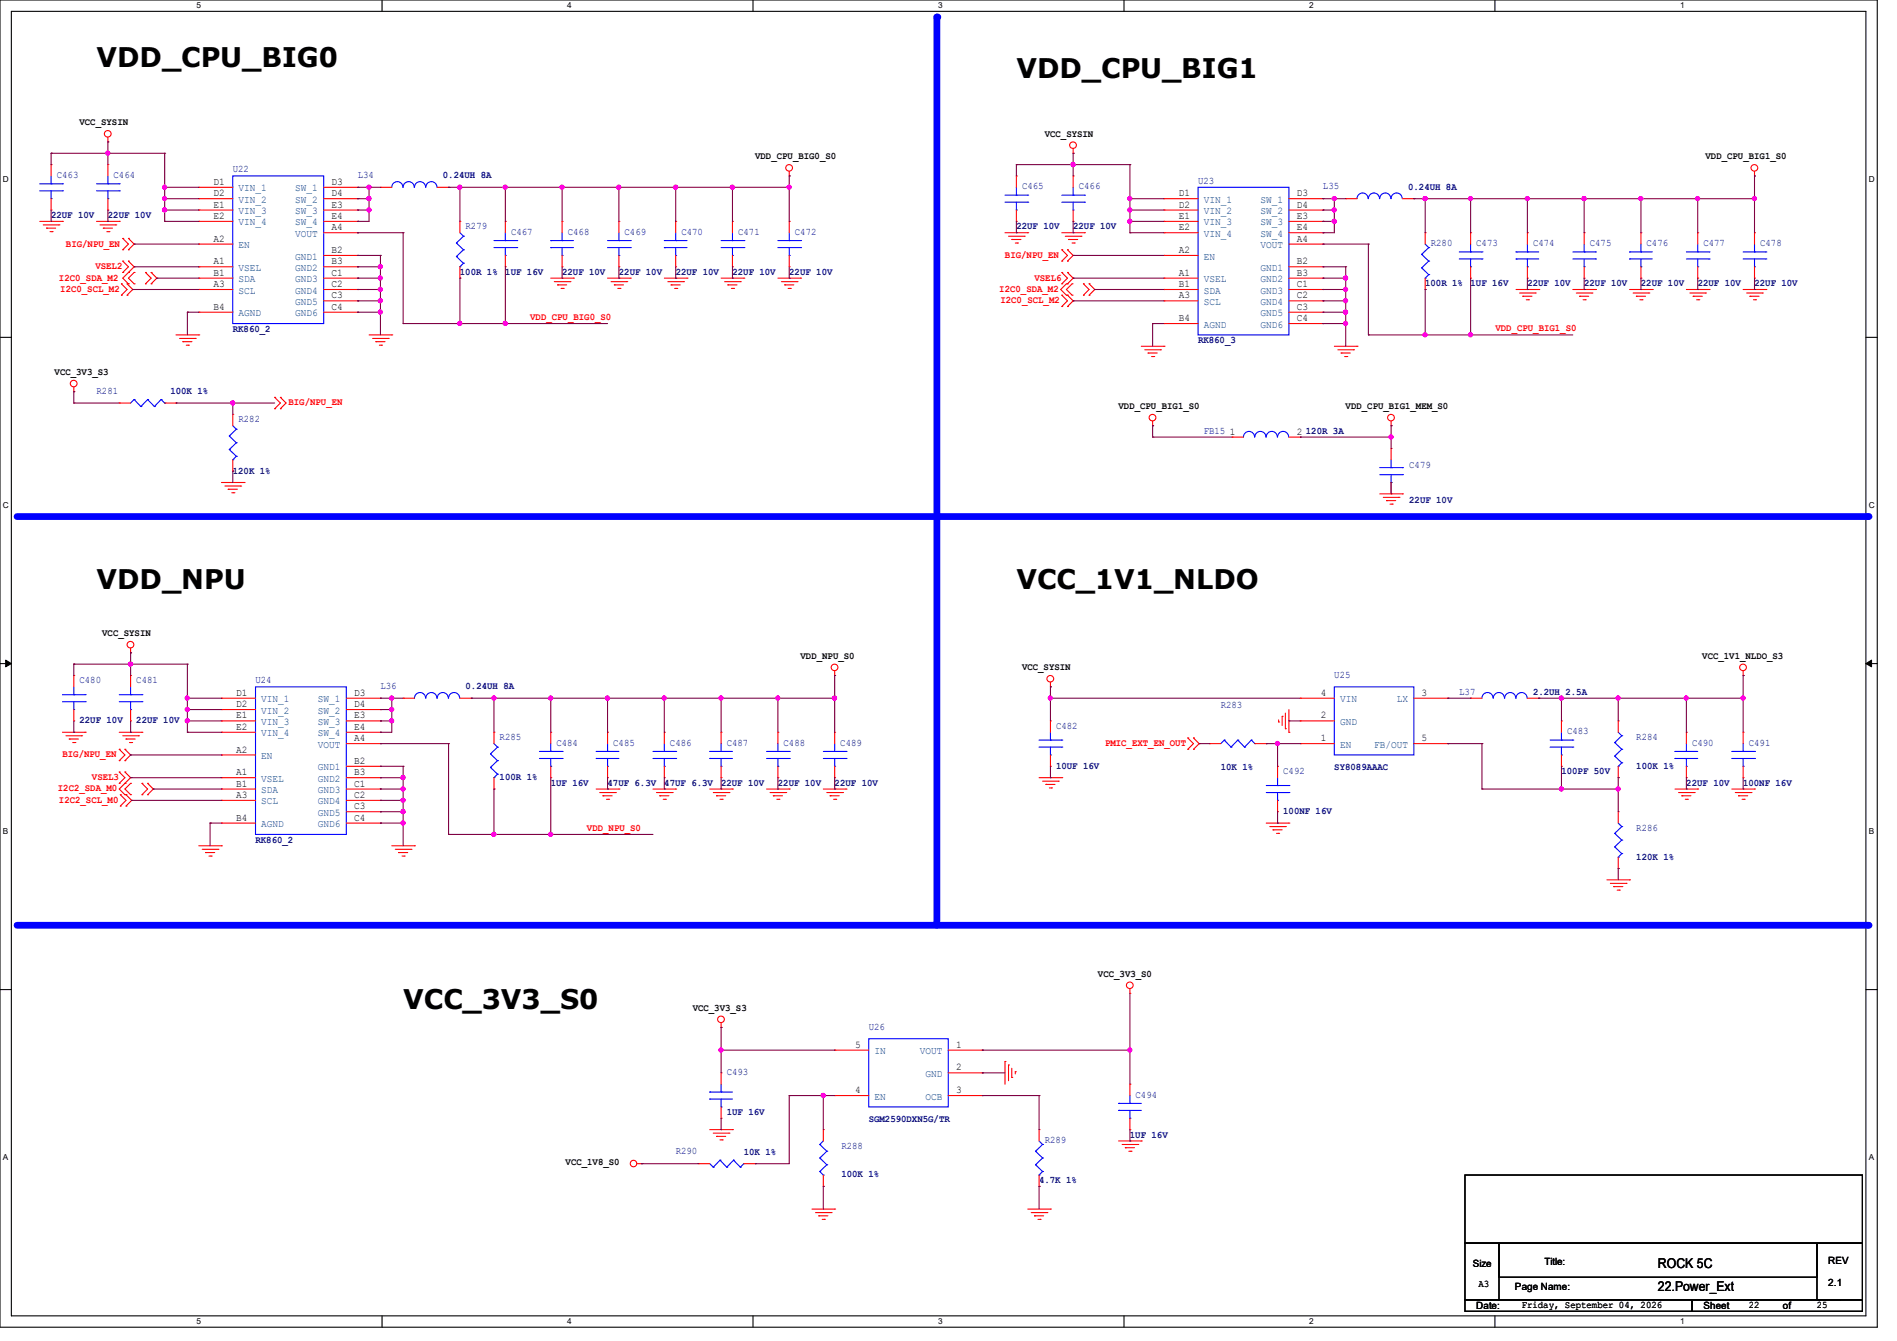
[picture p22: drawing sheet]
<svg xmlns="http://www.w3.org/2000/svg" width="297mm" height="210mm" viewBox="0 0 297 210" stroke-linecap="round" stroke-linejoin="round" font-family="sans-serif">
<defs><g id="words">
<g font-size="4.2">
<text x="15.1" y="10.5">VDD_CPU_BIG0</text>
<text x="159.1" y="12.2">VDD_CPU_BIG1</text>
<text x="15.1" y="92.2">VDD_NPU</text>
<text x="159.1" y="92.2">VCC_1V1_NLDO</text>
<text x="63.1" y="158">VCC_3V3_S0</text>
</g>
<g font-size="2.1">
<text x="259.6" y="202.1">22.Power_Ext</text>
<text x="259.6" y="198.6">ROCK 5C</text>
</g>
<g font-size="1.6">
<text x="12.4" y="19.6">VCC_SYSIN</text>
<text x="163.6" y="21.4">VCC_SYSIN</text>
<text x="33.4" y="29">D1</text>
<text x="51.9" y="29">D3</text>
<text x="118.2" y="24.9">VDD_CPU_BIG0_S0</text>
<text x="267" y="24.9">VDD_CPU_BIG1_S0</text>
<text x="33.4" y="30.7">D2</text>
<text x="33.4" y="32.5">E1</text>
<text x="33.4" y="34.3">E2</text>
<text x="51.9" y="30.7">D4</text>
<text x="51.9" y="32.5">E3</text>
<text x="51.9" y="34.3">E4</text>
<text x="184.6" y="30.7">D1</text>
<text x="184.6" y="32.5">D2</text>
<text x="184.6" y="34.3">E1</text>
<text x="203" y="30.7">D3</text>
<text x="203" y="32.5">D4</text>
<text x="203" y="34.3">E3</text>
<text x="33.4" y="41.4">A1</text>
<text x="33.4" y="37.8">A2</text>
<text x="51.9" y="39.6">B2</text>
<text x="51.9" y="41.4">B3</text>
<text x="51.9" y="36.1">A4</text>
<text x="184.6" y="36.1">E2</text>
<text x="184.6" y="39.6">A2</text>
<text x="203" y="36.1">E4</text>
<text x="203" y="41.4">B2</text>
<text x="203" y="37.8">A4</text>
<text x="33.4" y="43.2">B1</text>
<text x="33.4" y="45">A3</text>
<text x="51.9" y="43.2">C1</text>
<text x="51.9" y="45">C2</text>
<text x="51.9" y="46.7">C3</text>
<text x="184.6" y="43.2">A1</text>
<text x="184.6" y="45">B1</text>
<text x="184.6" y="46.7">A3</text>
<text x="203" y="43.2">B3</text>
<text x="203" y="45">C1</text>
<text x="203" y="46.7">C2</text>
<text x="33.4" y="48.5">B4</text>
<text x="51.9" y="48.5">C4</text>
<text x="184.6" y="50.3">B4</text>
<text x="203" y="48.5">C3</text>
<text x="203" y="50.3">C4</text>
<text x="8.6" y="58.7">VCC_3V3_S3</text>
<text x="175.1" y="64">VDD_CPU_BIG1_S0</text>
<text x="210.7" y="64">VDD_CPU_BIG1_MEM_S0</text>
<text x="192.6" y="68.1">1</text>
<text x="203" y="68.1">2</text>
<text x="16" y="99.6">VCC_SYSIN</text>
<text x="125.3" y="103.2">VDD_NPU_S0</text>
<text x="160" y="104.9">VCC_SYSIN</text>
<text x="266.5" y="103.2">VCC_1V1_NLDO_S3</text>
<text x="37" y="109">D1</text>
<text x="37" y="110.7">D2</text>
<text x="37" y="112.5">E1</text>
<text x="55.5" y="109">D3</text>
<text x="55.5" y="110.7">D4</text>
<text x="55.5" y="112.5">E3</text>
<text x="206.8" y="112.5">2</text>
<text x="206.8" y="109">4</text>
<text x="222.6" y="109">3</text>
<text x="37" y="114.3">E2</text>
<text x="37" y="117.9">A2</text>
<text x="55.5" y="114.3">E4</text>
<text x="55.5" y="119.6">B2</text>
<text x="55.5" y="116.1">A4</text>
<text x="206.8" y="116.1">1</text>
<text x="222.6" y="116.1">5</text>
<text x="37" y="121.4">A1</text>
<text x="37" y="123.2">B1</text>
<text x="37" y="125">A3</text>
<text x="55.5" y="121.4">B3</text>
<text x="55.5" y="123.2">C1</text>
<text x="55.5" y="125">C2</text>
<text x="37" y="128.5">B4</text>
<text x="55.5" y="126.7">C3</text>
<text x="55.5" y="128.5">C4</text>
<text x="171.9" y="152.9">VCC_3V3_S0</text>
<text x="108.5" y="158.3">VCC_3V3_S3</text>
<text x="133.9" y="164.1">5</text>
<text x="149.7" y="167.6">2</text>
<text x="149.7" y="164.1">1</text>
<text x="133.9" y="171.2">4</text>
<text x="149.7" y="171.2">3</text>
<text x="88.6" y="182.5">VCC_1V8_S0</text>
<text x="286.3" y="197.9">REV</text>
<text x="230.6" y="198.5">Size</text>
<text x="231.5" y="201.6">A3</text>
<text x="237.2" y="202">Page Name:</text>
<text x="241.8" y="198.1">Title:</text>
<text x="286.3" y="201.5">2.1</text>
<text x="231.1" y="205">Date:</text>
<text x="238.2" y="204.8">Friday, September 04, 2026</text>
<text x="266.7" y="205">Sheet</text>
<text x="273.8" y="204.8">22</text>
<text x="279.1" y="205">of</text>
<text x="284.5" y="204.8">25</text>
</g>
<g font-size="1.6" fill="#00007f">
<text x="8.9" y="27.9">C463</text>
<text x="17.8" y="27.9">C464</text>
<text x="36.4" y="27">U22</text>
<text x="56" y="27.9">L34</text>
<text x="69.3" y="27.9">0.24UH 8A</text>
<text x="160" y="29.7">C465</text>
<text x="168.9" y="29.7">C466</text>
<text x="187.6" y="28.8">U23</text>
<text x="207.1" y="29.7">L35</text>
<text x="220.5" y="29.7">0.24UH 8A</text>
<text x="8" y="34.2">22UF 10V</text>
<text x="16.9" y="34.2">22UF 10V</text>
<text x="72.9" y="35.9">R279</text>
<text x="159.1" y="35.9">22UF 10V</text>
<text x="168" y="35.9">22UF 10V</text>
<text x="80" y="36.8">C467</text>
<text x="88.9" y="36.8">C468</text>
<text x="97.8" y="36.8">C469</text>
<text x="106.7" y="36.8">C470</text>
<text x="115.6" y="36.8">C471</text>
<text x="124.5" y="36.8">C472</text>
<text x="224" y="38.6">R280</text>
<text x="231.1" y="38.6">C473</text>
<text x="240" y="38.6">C474</text>
<text x="248.9" y="38.6">C475</text>
<text x="257.8" y="38.6">C476</text>
<text x="266.7" y="38.6">C477</text>
<text x="275.6" y="38.6">C478</text>
<text x="72" y="43.1">100R 1%</text>
<text x="79.1" y="43.1">1UF 16V</text>
<text x="88" y="43.1">22UF 10V</text>
<text x="96.9" y="43.1">22UF 10V</text>
<text x="105.8" y="43.1">22UF 10V</text>
<text x="114.7" y="43.1">22UF 10V</text>
<text x="123.6" y="43.1">22UF 10V</text>
<text x="223.1" y="44.8">100R 1%</text>
<text x="230.2" y="44.8">1UF 16V</text>
<text x="239.1" y="44.8">22UF 10V</text>
<text x="248" y="44.8">22UF 10V</text>
<text x="256.9" y="44.8">22UF 10V</text>
<text x="265.8" y="44.8">22UF 10V</text>
<text x="274.7" y="44.8">22UF 10V</text>
<text x="36.4" y="51.9">RK860_2</text>
<text x="187.6" y="53.7">RK860_3</text>
<text x="15.1" y="61.7">R281</text>
<text x="26.7" y="61.7">100K 1%</text>
<text x="37.3" y="66.1">R282</text>
<text x="188.5" y="67.9">FB15</text>
<text x="204.5" y="67.9">120R 3A</text>
<text x="36.4" y="74.2">120K 1%</text>
<text x="220.6" y="73.2">C479</text>
<text x="220.6" y="78.8">22UF 10V</text>
<text x="12.4" y="107">C480</text>
<text x="21.3" y="107">C481</text>
<text x="40" y="107">U24</text>
<text x="59.6" y="107.9">L36</text>
<text x="72.9" y="107.9">0.24UH 8A</text>
<text x="208.9" y="106.1">U25</text>
<text x="12.4" y="113.3">22UF 10V</text>
<text x="21.3" y="113.3">22UF 10V</text>
<text x="191.1" y="110.9">R283</text>
<text x="228.5" y="108.8">L37</text>
<text x="240" y="108.8">2.2UH 2.5A</text>
<text x="78.2" y="115.9">R285</text>
<text x="87.1" y="116.8">C484</text>
<text x="96" y="116.8">C485</text>
<text x="104.9" y="116.8">C486</text>
<text x="113.8" y="116.8">C487</text>
<text x="122.7" y="116.8">C488</text>
<text x="131.6" y="116.8">C489</text>
<text x="165.4" y="114.1">C482</text>
<text x="245.4" y="115">C483</text>
<text x="256.2" y="115.9">R284</text>
<text x="264.9" y="116.8">C490</text>
<text x="273.8" y="116.8">C491</text>
<text x="78.2" y="122.2">100R 1%</text>
<text x="86.2" y="123.1">1UF 16V</text>
<text x="95.1" y="123.1">47UF 6.3V</text>
<text x="104" y="123.1">47UF 6.3V</text>
<text x="112.9" y="123.1">22UF 10V</text>
<text x="121.8" y="123.1">22UF 10V</text>
<text x="130.7" y="123.1">22UF 10V</text>
<text x="165.4" y="120.4">10UF 16V</text>
<text x="191.1" y="120.6">10K 1%</text>
<text x="200.9" y="121.2">C492</text>
<text x="208.9" y="120.6">SY8089AAAC</text>
<text x="244.5" y="121.3">100PF 50V</text>
<text x="256.2" y="120.4">100K 1%</text>
<text x="264" y="123.1">22UF 10V</text>
<text x="272.9" y="123.1">100NF 16V</text>
<text x="40" y="131.9">RK860_2</text>
<text x="200.9" y="127.5">100NF 16V</text>
<text x="256.2" y="130.1">R286</text>
<text x="256.2" y="134.6">120K 1%</text>
<text x="136" y="161.2">U26</text>
<text x="113.8" y="168.4">C493</text>
<text x="177.8" y="171.9">C494</text>
<text x="113.8" y="174.6">1UF 16V</text>
<text x="131.7" y="179.9">R288</text>
<text x="136" y="175.7">SGM2590DXN5G/TR</text>
<text x="163.6" y="179">R289</text>
<text x="176.9" y="178.2">1UF 16V</text>
<text x="105.8" y="180.8">R290</text>
<text x="116.5" y="180.8">10K 1%</text>
<text x="131.7" y="184.4">100K 1%</text>
<text x="162.7" y="185.3">4.7K 1%</text>
</g>
<g font-size="1.6" fill="#003f7f">
<text x="37.3" y="30">VIN_1</text>
<text x="46.2" y="30">SW_1</text>
<text x="37.3" y="31.8">VIN_2</text>
<text x="37.3" y="33.5">VIN_3</text>
<text x="37.3" y="35.3">VIN_4</text>
<text x="46.2" y="31.8">SW_2</text>
<text x="46.2" y="33.5">SW_3</text>
<text x="46.2" y="35.3">SW_4</text>
<text x="188.5" y="31.8">VIN_1</text>
<text x="188.5" y="33.5">VIN_2</text>
<text x="188.5" y="35.3">VIN_3</text>
<text x="197.4" y="31.8">SW_1</text>
<text x="197.4" y="33.5">SW_2</text>
<text x="197.4" y="35.3">SW_3</text>
<text x="37.3" y="38.9">EN</text>
<text x="46.2" y="40.6">GND1</text>
<text x="46.2" y="37.1">VOUT</text>
<text x="188.5" y="37.1">VIN_4</text>
<text x="188.5" y="40.6">EN</text>
<text x="197.4" y="37.1">SW_4</text>
<text x="197.4" y="38.9">VOUT</text>
<text x="37.3" y="42.4">VSEL</text>
<text x="37.3" y="44.2">SDA</text>
<text x="37.3" y="46">SCL</text>
<text x="46.2" y="42.4">GND2</text>
<text x="46.2" y="44.2">GND3</text>
<text x="46.2" y="46">GND4</text>
<text x="46.2" y="47.8">GND5</text>
<text x="188.5" y="44.2">VSEL</text>
<text x="188.5" y="46">SDA</text>
<text x="188.5" y="47.8">SCL</text>
<text x="197.4" y="42.4">GND1</text>
<text x="197.4" y="44.2">GND2</text>
<text x="197.4" y="46">GND3</text>
<text x="197.4" y="47.8">GND4</text>
<text x="37.3" y="49.5">AGND</text>
<text x="46.2" y="49.5">GND6</text>
<text x="188.5" y="51.3">AGND</text>
<text x="197.4" y="49.5">GND5</text>
<text x="197.4" y="51.3">GND6</text>
<text x="40.9" y="110">VIN_1</text>
<text x="40.9" y="111.8">VIN_2</text>
<text x="40.9" y="113.5">VIN_3</text>
<text x="49.8" y="110">SW_1</text>
<text x="49.8" y="111.8">SW_2</text>
<text x="49.8" y="113.5">SW_3</text>
<text x="209.8" y="113.5">GND</text>
<text x="209.8" y="110">VIN</text>
<text x="218.7" y="110">LX</text>
<text x="40.9" y="115.3">VIN_4</text>
<text x="40.9" y="118.9">EN</text>
<text x="49.8" y="115.3">SW_4</text>
<text x="49.8" y="117.1">VOUT</text>
<text x="209.8" y="117.1">EN</text>
<text x="215.1" y="117.1">FB/OUT</text>
<text x="40.9" y="122.4">VSEL</text>
<text x="40.9" y="124.2">SDA</text>
<text x="40.9" y="126">SCL</text>
<text x="49.8" y="120.7">GND1</text>
<text x="49.8" y="122.4">GND2</text>
<text x="49.8" y="124.2">GND3</text>
<text x="49.8" y="126">GND4</text>
<text x="40.9" y="129.5">AGND</text>
<text x="49.8" y="127.8">GND5</text>
<text x="49.8" y="129.5">GND6</text>
<text x="136.9" y="165.1">IN</text>
<text x="144" y="165.1">VOUT</text>
<text x="136.9" y="172.2">EN</text>
<text x="144.9" y="172.2">OCB</text>
<text x="144.9" y="168.7">GND</text>
</g>
<g font-size="1.6" fill="#f00">
<text x="10.3" y="38.6">BIG/NPU_EN</text>
<text x="157.3" y="40.4">BIG/NPU_EN</text>
<text x="9.2" y="43.9">I2C0_SDA_M2</text>
<text x="9.4" y="45.7">I2C0_SCL_M2</text>
<text x="14.9" y="42.2">VSEL2</text>
<text x="156.5" y="45.7">I2C0_SDA_M2</text>
<text x="156.6" y="47.5">I2C0_SCL_M2</text>
<text x="162" y="43.9">VSEL6</text>
<text x="83" y="50.1">VDD_CPU_BIG0_S0</text>
<text x="234.1" y="51.9">VDD_CPU_BIG1_S0</text>
<text x="45.2" y="63.5">BIG/NPU_EN</text>
<text x="9.8" y="118.6">BIG/NPU_EN</text>
<text x="173" y="116.8">PMIC_EXT_EN_OUT</text>
<text x="9.1" y="123.9">I2C2_SDA_M0</text>
<text x="9.2" y="125.7">I2C2_SCL_M0</text>
<text x="14.4" y="122.2">VSEL3</text>
<text x="91.9" y="130.1">VDD_NPU_S0</text>
</g>
<g font-size="1.3">
<text x="30.8" y="1.3">5</text>
<text x="88.8" y="1.3">4</text>
<text x="146.9" y="1.3">3</text>
<text x="205" y="1.3">2</text>
<text x="263.1" y="1.3">1</text>
<text x=".5" y="28.4">D</text>
<text x="292.6" y="28.4">D</text>
<text x=".5" y="79.5">C</text>
<text x="292.6" y="79.5">C</text>
<text x=".5" y="130.6">B</text>
<text x="292.6" y="130.6">B</text>
<text x=".5" y="181.7">A</text>
<text x="292.6" y="181.7">A</text>
<text x="30.8" y="207.4">5</text>
<text x="88.8" y="207.4">4</text>
<text x="146.9" y="207.4">3</text>
<text x="205" y="207.4">2</text>
<text x="263.1" y="207.4">1</text>
</g>
</g></defs>
<path d="M0 0h293.9v207.9h-293.9zM1.8 1.8h290.3v204.3h-290.3z" fill="none" stroke="#000" stroke-width=".17"/>
<g fill="#fff">
<path d="M30.8 .2h.7v1.4h-.7z"/>
<path d="M30.8 206.2h.7v1.4h-.7z"/>
</g>
<path d="M59.8 0v1.8M59.8 206.1v1.8" fill="none" stroke="#000" stroke-width=".17"/>
<g fill="#fff">
<path d="M88.8 .2h.7v1.4h-.7z"/>
<path d="M88.8 206.2h.7v1.4h-.7z"/>
</g>
<path d="M117.9 0v1.8M117.9 206.1v1.8" fill="none" stroke="#000" stroke-width=".17"/>
<g fill="#fff">
<path d="M146.9 .2h.7v1.4h-.7z"/>
<path d="M146.9 206.2h.7v1.4h-.7z"/>
</g>
<path d="M176 0v1.8M176 206.1v1.8" fill="none" stroke="#000" stroke-width=".17"/>
<g fill="#fff">
<path d="M205 .2h.7v1.4h-.7z"/>
<path d="M205 206.2h.7v1.4h-.7z"/>
</g>
<path d="M234.1 0v1.8M234.1 206.1v1.8" fill="none" stroke="#000" stroke-width=".17"/>
<g fill="#fff">
<path d="M263.1 .2h.6v1.4h-.6z"/>
<path d="M263.1 206.2h.6v1.4h-.6z"/>
<path d="M.5 27.3h.9v1.4h-.9z"/>
<path d="M292.6 27.3h.9v1.4h-.9z"/>
<path d="M.5 78.4h.9v1.4h-.9z"/>
<path d="M292.6 78.4h.9v1.4h-.9z"/>
</g>
<path d="M0 52.8h1.8M292.1 52.8h1.8" fill="none" stroke="#000" stroke-width=".17"/>
<g fill="#fff">
<path d="M.5 129.5h.8v1.4h-.8z"/>
<path d="M292.6 129.5h.8v1.4h-.8z"/>
</g>
<path d="M0 103.9h1.8M292.1 103.9h1.8" fill="none" stroke="#000" stroke-width=".17"/>
<path d="M.9 103.4l.9 .5-.9 .5zM292.1 103.9l.9-.5v1z" fill="#000" stroke="#000" stroke-width=".16"/>
<g fill="#fff">
<path d="M.5 180.5h.8v1.4h-.8z"/>
<path d="M292.6 180.5h.8v1.4h-.8z"/>
</g>
<path d="M0 155h1.8M292.1 155h1.8" fill="none" stroke="#000" stroke-width=".17"/>
<path d="M2.7 80.9h289.8" fill="none" stroke="#00f" stroke-width="1.1"/>
<circle cx="292.5" cy="80.9" r=".53" fill="#00f"/>
<path d="M146.7 2.7v142.2" fill="none" stroke="#00f" stroke-width="1.1"/>
<circle cx="146.7" cy="2.7" r=".53" fill="#00f"/>
<path d="M2.7 144.9h289.8" fill="none" stroke="#00f" stroke-width="1.1"/>
<circle cx="292.5" cy="144.9" r=".53" fill="#00f"/>
<g fill="none" stroke="#f00" stroke-width=".17">
<path d="M6.2 34.7h3.6M6.8 35.2h2.4M7.3 35.7h.1M7.3 35.7h1.4M7.8 36.3h.4M8 25.8h.1M8 32.9h.1M8 25.8v1.8M8 31.1v1.8M8.2 36.3h.1M9.2 35.2h.1M9.8 34.7h.1"/>
<path d="M15.1 34.7h3.6M15.7 35.2h2.4M16.2 35.7h.1M16.2 35.7h1.4M16.7 36.3h.4M16.9 22.2h.1M16.9 25.8h.1M16.9 32.9h.1M16.9 21.5v.7M16.9 25.8v1.8M16.9 31.1v1.8M17.1 36.3h.1"/>
<path d="M18.1 35.2h.1M18.7 34.7h.1M19.2 39.1h.1M19.2 37.3h.1M19.2 37.3l.9 .9-.9 .9M20.1 37.3h.1M20.1 39.1h.1M20.1 37.3l.9 .9-.9 .9M31.1 29.3h.1M31.1 31.1h.1M31.1 32.9h.1M31.1 34.7h.1"/>
<path d="M31.1 38.2h.1M31.1 34.7h5.3M31.1 31.1h5.3M31.1 32.9h5.3M31.1 38.2h5.3M31.1 29.3h5.3M50.7 36.4h5.3M50.7 34.7h5.3M50.7 31.1h5.3M50.7 32.9h5.3M50.7 29.3h5.3M56 29.3h.1"/>
<path d="M56 31.1h.1M56 32.9h.1M56 34.7h.1M56 36.4h.1M59.6 29.3h.1M59.6 29.3h1.7M68.5 29.3h1.7M70.2 29.3h.1M72 34.7h.1M72 34.7v1.7M79.1 34.7h.1M79.1 34.7v1.7"/>
<path d="M88 34.7h.1M88 34.7v1.7M96.9 34.7h.1M96.9 34.7v1.7M105.8 34.7h.1M105.8 34.7v1.7M114.7 34.7h.1M114.7 34.7v1.7M123.6 27.6h.1M123.6 34.7h.1M123.6 26.8v.8M123.6 34.7v1.7"/>
<path d="M157.4 36.4h3.5M157.9 37h2.5M158.4 37.5h.1M158.4 37.5h1.5M159 38.1h.3M159.1 27.6h.1M159.1 34.7h.1M159.1 27.6v1.7M159.1 32.9v1.8M159.3 38.1h.1M160.4 37h.1M160.9 36.4h.1"/>
<path d="M166.2 39.1h.1M166.2 36.4h3.6M166.2 39.1l.9 .9-.9 .9M166.8 37h2.4M167.1 39.1h.1M167.1 39.1l.9 .9-.9 .9M167.3 37.5h.1M167.3 37.5h1.4M167.9 38.1h.3M168 24h.1M168 27.6h.1M168 34.7h.1"/>
<path d="M168 23.3v.7M168 27.6v1.7M168 32.9v1.8M168.2 38.1h.1M169.2 37h.1M169.8 36.4h.1M182.2 31.1h.1M182.2 32.9h.1M182.2 34.7h.1M182.2 36.4h.1M182.2 36.4h5.4M182.2 34.7h5.4"/>
<path d="M182.2 31.1h5.4M182.2 32.9h5.4M201.8 36.4h5.3M201.8 34.7h5.3M201.8 31.1h5.3M201.8 32.9h5.3M201.8 38.2h5.3M207.1 31.1h.1M207.1 32.9h.1M207.1 34.7h.1M207.1 36.4h.1M207.1 38.2h.1"/>
<path d="M210.7 31.1h.1M210.7 31.1h1.8M219.6 31.1h1.8M221.4 31.1h.1M223.1 36.4h.1M223.1 36.4v1.8M230.3 36.4h.1M230.3 36.4v1.8M239.1 36.4h.1M239.1 36.4v1.8M248 36.4h.1M248 36.4v1.8"/>
<path d="M256.9 36.4h.1M256.9 36.4v1.8M265.8 36.4h.1M265.8 36.4v1.8M274.7 27.6h.1M274.7 36.4h.1M274.7 26.8v.8M274.7 36.4v1.8M19 46.2h.1M19 44.4h.1M19 44.4l.9 .9-.9 .9M19.2 42.7h.1"/>
<path d="M19.2 40.9h.1M19.2 40.9l.9 .9-.9 .9M19.9 44.4h.1M19.9 46.2h.1M19.9 44.4l.9 .9-.9 .9M20.1 40.9h.1M20.1 42.7h.1M20.1 44.4h.1M20.1 40.9l.9 .9-1.8 1.8 .9 .8M21 44.4h.1M21 42.7h.1M21 42.7l-.9 .9 .9 .8"/>
<path d="M22.8 44.4h.1M22.8 42.7h.1M22.8 42.7l.9 .9-.9 .8M23.7 42.7h.1M23.7 44.4h.1M23.7 42.7l.9 .9-.9 .8M27.6 52.5h3.5M28.1 53h2.5M28.6 53.5h.1M28.6 53.5h1.5M29.2 54.1h.3M29.5 54.1h.1"/>
<path d="M30.6 53h.1M31.1 52.5h.1M31.1 41.8h.1M31.1 43.6h.1M31.1 48.9h.1M31.1 45.3h.1M31.1 45.3h5.3M31.1 43.6h5.3M31.1 41.8h5.3M31.1 48.9h5.3M50.7 45.3h5.3M50.7 43.6h5.3"/>
<path d="M50.7 41.8h5.3M50.7 47.1h5.3M50.7 48.9h5.3M50.7 40h5.3M56 40h.1M56 41.8h.1M56 43.6h.1M56 45.3h.1M56 47.1h.1M56 48.9h.1M57.8 52.5h3.5M58.3 53h2.5"/>
<path d="M58.8 53.5h.1M58.8 53.5h1.5M59.4 54.1h.3M59.7 54.1h.1M60.8 53h.1M61.3 52.5h.1M72 43.6h.1M72 41.8v1.8M79.1 41.8h.1M79.1 40v1.8M86.2 43.6h3.6M86.8 44.1h2.4"/>
<path d="M87.3 44.6h.1M87.3 44.6h1.4M87.8 45.2h.4M88 41.8h.1M88 40v1.8M88.2 45.2h.1M89.2 44.1h.1M89.8 43.6h.1M95.1 43.6h3.6M95.7 44.1h2.4M96.2 44.6h.1M96.2 44.6h1.4"/>
<path d="M96.7 45.2h.4M96.9 41.8h.1M96.9 40v1.8M97.1 45.2h.1M98.1 44.1h.1M98.7 43.6h.1M104 43.6h3.6M104.6 44.1h2.4M105.1 44.6h.1M105.1 44.6h1.4M105.6 45.2h.4M105.8 41.8h.1"/>
<path d="M105.8 40v1.8M106 45.2h.1M107 44.1h.1M107.6 43.6h.1M112.9 43.6h3.6M113.5 44.1h2.4M114 44.6h.1M114 44.6h1.4M114.5 45.2h.4M114.7 41.8h.1M114.7 40v1.8M114.9 45.2h.1"/>
<path d="M115.9 44.1h.1M116.5 43.6h.1M121.8 43.6h3.5M122.3 44.1h2.5M122.9 44.6h.1M122.9 44.6h1.4M123.4 45.2h.3M123.6 41.8h.1M123.6 40v1.8M123.7 45.2h.1M124.8 44.1h.1M125.3 43.6h.1"/>
<path d="M166.2 40.9h.1M166.2 44.4h.1M166.2 42.7h.1M166.2 48h.1M166.2 46.2h.1M166.2 42.7l.9 .9-.9 .8M166.2 46.2l.9 .9-.9 .9M167 46.2h.1M167 44.4h.1M167 44.4l-.9 .9 .9 .9M167.1 40.9h.1M167.1 42.7h.1"/>
<path d="M167.1 44.4h.1M167.1 46.2h.1M167.1 48h.1M167.1 42.7l.9 .9-.9 .8M167.1 46.2l.9 .9-.9 .9M167.9 46.2h.1M167.9 44.4h.1M167.9 44.4l-.9 .9 .9 .9M169.6 46.2h.1M169.6 44.4h.1M169.6 44.4l.9 .9-.9 .9M170.5 44.4h.1"/>
<path d="M170.5 46.2h.1M170.5 44.4l.9 .9-.9 .9M178.7 54.2h3.5M179.2 54.8h2.5M179.7 55.3h.1M179.7 55.3h1.5M180.3 55.8h.3M180.6 55.8h.1M181.7 54.8h.1M182.2 54.2h.1M182.2 43.6h.1M182.2 40h.1"/>
<path d="M182.2 45.3h.1M182.2 50.7h.1M182.2 47.1h.1M182.2 45.3h5.4M182.2 43.6h5.4M182.2 47.1h5.4M182.2 50.7h5.4M182.2 40h5.4M201.8 45.3h5.3M201.8 43.6h5.3M201.8 41.8h5.3M201.8 47.1h5.3"/>
<path d="M201.8 48.9h5.3M201.8 50.7h5.3M207.1 41.8h.1M207.1 43.6h.1M207.1 45.3h.1M207.1 47.1h.1M207.1 48.9h.1M207.1 50.7h.1M208.9 54.2h3.6M209.5 54.8h2.4M210 55.3h.1M210 55.3h1.4"/>
<path d="M210.5 55.8h.4M210.9 55.8h.1M211.9 54.8h.1M212.5 54.2h.1M223.1 45.3h.1M223.1 43.6v1.7M230.3 43.6h.1M230.3 41.8v1.8M237.4 45.3h3.5M237.9 45.9h2.5M238.4 46.4h.1M238.4 46.4h1.5"/>
<path d="M239 46.9h.3M239.1 43.6h.1M239.1 41.8v1.8M239.3 46.9h.1M240.4 45.9h.1M240.9 45.3h.1M246.3 45.3h3.5M246.8 45.9h2.5M247.3 46.4h.1M247.3 46.4h1.5M247.9 46.9h.3M248 43.6h.1"/>
<path d="M248 41.8v1.8M248.2 46.9h.1M249.3 45.9h.1M249.8 45.3h.1M255.1 45.3h3.6M255.7 45.9h2.4M256.2 46.4h.1M256.2 46.4h1.4M256.8 46.9h.3M256.9 43.6h.1M256.9 41.8v1.8M257.1 46.9h.1"/>
<path d="M258.1 45.9h.1M258.7 45.3h.1M264 45.3h3.6M264.6 45.9h2.4M265.1 46.4h.1M265.1 46.4h1.4M265.6 46.9h.4M265.8 43.6h.1M265.8 41.8v1.8M266 46.9h.1M267 45.9h.1M267.6 45.3h.1"/>
<path d="M272.9 45.3h3.6M273.5 45.9h2.4M274 46.4h.1M274 46.4h1.4M274.5 46.9h.4M274.7 43.6h.1M274.7 41.8v1.8M274.9 46.9h.1M275.9 45.9h.1M276.5 45.3h.1M11.6 61.3h.1M11.6 60.6v.7"/>
<path d="M18.7 63.1h.1M18.7 63.1h1.7M25.8 63.1h1.8M27.6 63.1h.1M34.7 75.6h3.5M35.2 76.1h2.5M35.7 76.6h.1M35.7 76.6h1.5M36.3 77.2h.3M36.4 64.9h.1M36.4 73.8h.1M36.4 64.9v1.8"/>
<path d="M36.4 72v1.8M36.6 77.2h.1M37.7 76.1h.1M38.2 75.6h.1M43 64h.1M43 62.2h.1M43 62.2l.9 .9-.9 .9M43.9 64h.1M43.9 62.2h.1M43.9 62.2l.9 .9-.9 .9M180.5 66.7h.1M180.5 66v.7"/>
<path d="M192.9 68.5h.1M192.9 68.5h1.8M201.8 68.5h1.8M203.6 68.5h.1M216 77.3h3.6M216.6 77.9h2.4M217.1 78.4h.1M217.1 78.4h1.4M217.6 79h.4M217.8 66.7h.1M217.8 70.2h.1M217.8 77.3h.1"/>
<path d="M217.8 66v.7M217.8 70.2v1.8M217.8 75.6v1.7M218 79h.1M219 77.9h.1M219.6 77.3h.1M9.8 114.7h3.5M10.3 115.2h2.5M10.8 115.7h.1M10.8 115.7h1.5M11.4 116.3h.3M11.6 105.8h.1"/>
<path d="M11.6 112.9h.1M11.6 105.8v1.8M11.6 111.1v1.8M11.7 116.3h.1M12.8 115.2h.1M13.3 114.7h.1M18.7 119.1h.1M18.7 117.3h.1M18.7 114.7h3.5M18.7 117.3l.9 .9-.9 .9M19.2 115.2h2.5M19.6 117.3h.1"/>
<path d="M19.6 119.1h.1M19.6 117.3l.8 .9-.8 .9M19.7 115.7h.1M19.7 115.7h1.5M20.3 116.3h.3M20.4 102.2h.1M20.4 105.8h.1M20.4 112.9h.1M20.4 101.5v.7M20.4 105.8v1.8M20.4 111.1v1.8M20.6 116.3h.1"/>
<path d="M21.7 115.2h.1M22.2 114.7h.1M34.7 109.3h.1M34.7 111.1h.1M34.7 112.9h.1M34.7 114.7h.1M34.7 118.2h.1M34.7 114.7h5.3M34.7 109.3h5.3M34.7 111.1h5.3M34.7 112.9h5.3M34.7 118.2h5.3"/>
<path d="M54.2 114.7h5.4M54.2 109.3h5.4M54.2 111.1h5.4M54.2 112.9h5.4M54.2 116.5h5.4M59.6 109.3h.1M59.6 111.1h.1M59.6 112.9h.1M59.6 114.7h.1M59.6 116.5h.1M63.1 109.3h.1M63.1 109.3h1.8"/>
<path d="M72 109.3h1.8M73.8 109.3h.1M77.3 114.7h.1M77.3 114.7v1.8M86.2 114.7h.1M86.2 114.7v1.8M95.1 114.7h.1M95.1 114.7v1.8M104 114.7h.1M104 114.7v1.8M112.9 114.7h.1M112.9 114.7v1.8"/>
<path d="M121.8 114.7h.1M121.8 114.7v1.8M130.7 105.8h.1M130.7 114.7h.1M130.7 105.1v.7M130.7 114.7v1.8M164.5 107.6h.1M164.5 112.9h.1M164.5 106.8v.8M164.5 112.9v1.8M164.5 118.2v1.8M186 117.3h.1"/>
<path d="M186 115.6h.1M186 115.6l.9 .9-.9 .8M186.9 115.6h.1M186.9 117.3h.1M186.9 115.6l.8 .9-.8 .8M189.4 116.5h.1M189.4 116.5h1.7M196.5 116.5h1.7M198.2 116.5h.1M200.2 113.1h.1M200.2 112.7v.4M200.7 112.2h.1"/>
<path d="M200.7 112.2v1.4M201.3 114.1h.1M201.3 111.7v2.4M201.8 114.7h.1M201.8 111.1v3.6M203.6 116.5h.1M203.6 112.9h.1M203.6 109.3h.1M203.6 109.3h5.3M203.6 112.9h5.3M203.6 116.5h5.3M221.4 109.3h5.3"/>
<path d="M221.4 116.5h5.3M226.7 109.3h.1M226.7 116.5h.1M230.3 109.3h.1M230.3 109.3h1.7M239.1 109.3h1.8M240.9 109.3h.1M244.5 112.9h.1M244.5 112.9v1.8M244.5 118.2v1.8M253.4 112.9h.1M253.4 112.9v1.8"/>
<path d="M264 114.7h.1M264 114.7v1.8M272.9 105.8h.1M272.9 114.7h.1M272.9 105.1v.7M272.9 114.7v1.8M18.7 122.7h.1M18.7 120.9h.1M18.7 120.9l.9 .9-.9 .9M18.8 126.2h.1M18.8 124.5h.1M18.8 124.5l.9 .8-.9 .9"/>
<path d="M19.6 120.9h.1M19.6 122.7h.1M19.6 124.5h.1M19.6 120.9l.8 .9-1.7 1.8 .9 .9M19.7 124.5h.1M19.7 126.2h.1M19.7 124.5l.9 .8-.9 .9M20.4 124.5h.1M20.4 122.7h.1M20.4 122.7l-.8 .9 .8 .9M22.2 124.5h.1M22.2 122.7h.1"/>
<path d="M22.2 122.7l.9 .9-.9 .9M23.1 122.7h.1M23.1 124.5h.1M23.1 122.7l.9 .9-.9 .9M31.1 132.5h3.6M31.7 133h2.4M32.2 133.5h.1M32.2 133.5h1.4M32.7 134.1h.4M33.1 134.1h.1M34.1 133h.1M34.7 132.5h.1"/>
<path d="M34.7 121.8h.1M34.7 123.6h.1M34.7 128.9h.1M34.7 125.3h.1M34.7 128.9h5.3M34.7 121.8h5.3M34.7 123.6h5.3M34.7 125.3h5.3M54.2 128.9h5.4M54.2 121.8h5.4M54.2 123.6h5.4M54.2 120h5.4"/>
<path d="M54.2 125.3h5.4M54.2 127.1h5.4M59.6 120h.1M59.6 121.8h.1M59.6 123.6h.1M59.6 125.3h.1M59.6 127.1h.1M59.6 128.9h.1M61.3 132.5h3.6M61.9 133h2.4M62.4 133.5h.1M62.4 133.5h1.4"/>
<path d="M62.9 134.1h.4M63.3 134.1h.1M64.3 133h.1M64.9 132.5h.1M77.3 123.6h.1M77.3 121.8v1.8M86.2 121.8h.1M86.2 120v1.8M93.3 123.6h3.6M93.9 124.1h2.5M94.4 124.6h.1M94.4 124.6h1.4"/>
<path d="M95 125.2h.3M95.1 121.8h.1M95.1 120v1.8M95.3 125.2h.1M96.4 124.1h.1M96.9 123.6h.1M102.2 123.6h3.6M102.8 124.1h2.4M103.3 124.6h.1M103.3 124.6h1.4M103.8 125.2h.4M104 121.8h.1"/>
<path d="M104 120v1.8M104.2 125.2h.1M105.2 124.1h.1M105.8 123.6h.1M111.1 123.6h3.6M111.7 124.1h2.4M112.2 124.6h.1M112.2 124.6h1.4M112.7 125.2h.4M112.9 121.8h.1M112.9 120v1.8M113.1 125.2h.1"/>
<path d="M114.1 124.1h.1M114.7 123.6h.1M120 123.6h3.6M120.6 124.1h2.4M121.1 124.6h.1M121.1 124.6h1.4M121.6 125.2h.4M121.8 121.8h.1M121.8 120v1.8M122 125.2h.1M123 124.1h.1M123.6 123.6h.1"/>
<path d="M128.9 123.6h3.6M129.5 124.1h2.4M130 124.6h.1M130 124.6h1.4M130.5 125.2h.4M130.7 121.8h.1M130.7 120v1.8M130.9 125.2h.1M131.9 124.1h.1M132.5 123.6h.1M162.7 121.8h3.5M163.2 122.3h2.5"/>
<path d="M163.7 122.9h.1M163.7 122.9h1.5M164.3 123.4h.3M164.5 120h.1M164.6 123.4h.1M165.7 122.3h.1M166.2 121.8h.1M198.2 128.9h3.6M198.8 129.5h2.5M199.3 130h.1M199.3 130h1.4M199.9 130.5h.3"/>
<path d="M200 120h.1M200 127.1h.1M200 120v1.8M200 125.3v1.8M200.2 130.5h.1M201.3 129.5h.1M201.8 128.9h.1M244.5 120h.1M251.6 137.8h3.5M252.1 138.3h2.5M252.6 138.9h.1M252.6 138.9h1.5"/>
<path d="M253.2 139.4h.3M253.4 121.8h.1M253.4 127.1h.1M253.4 136h.1M253.4 120v1.8M253.4 127.1v1.8M253.4 134.2v1.8M253.5 139.4h.1M254.6 138.3h.1M255.1 137.8h.1M262.3 123.6h3.5M262.8 124.1h2.5"/>
<path d="M263.3 124.6h.1M263.3 124.6h1.5M263.9 125.2h.3M264 121.8h.1M264 120v1.8M264.2 125.2h.1M265.3 124.1h.1M265.8 123.6h.1M271.1 123.6h3.6M271.7 124.1h2.5M272.2 124.6h.1M272.2 124.6h1.4"/>
<path d="M272.8 125.2h.3M272.9 121.8h.1M272.9 120v1.8M273.1 125.2h.1M274.2 124.1h.1M274.7 123.6h.1M176.9 155.6h.1M176.9 154.9v.7M111.1 176.9h3.6M111.7 177.5h2.4M112.2 178h.1M112.2 178h1.4"/>
<path d="M112.7 178.5h.4M112.9 160.9h.1M112.9 168h.1M112.9 175.1h.1M112.9 160.2v.7M112.9 168v1.8M112.9 173.4v1.7M113.1 178.5h.1M114.1 177.5h.1M114.7 176.9h.1M128.9 176.9h.1M128.9 176.9v1.8"/>
<path d="M130.7 171.6h.1M130.7 164.5h.1M130.7 171.6h5.3M130.7 164.5h5.3M148.5 171.6h5.3M148.5 168h5.3M148.5 164.5h5.3M153.8 171.6h.1M153.8 168h.1M153.8 164.5h.1M157.4 166.2h.1M157.4 166.2v3.6"/>
<path d="M157.9 166.8h.1M157.9 166.8v2.4M158.4 168.7h.1M158.4 167.3v1.4M159 167.9h.1M159 167.9v.3M162.7 176.9h.1M162.7 176.9v1.8M175.1 178.7h3.6M175.7 179.2h2.4M176.2 179.7h.1M176.2 179.7h1.4"/>
<path d="M176.9 169.8h.1M176.9 176.9h.1M176.9 169.8v1.8M176.9 175.1v1.8M178.1 179.2h.1M178.7 178.7h.1M99.7 182.2h.8M100.5 182.2h.1M109.3 182.2h.1M109.3 182.2h1.8M116.5 182.2h1.7M118.2 182.2h.1"/>
<path d="M127.1 189.4h3.6M127.7 189.9h2.4M128.2 190.4h.1M128.2 190.4h1.4M128.7 191h.4M128.9 185.8h.1M128.9 184v1.8M129.1 191h.1M130.1 189.9h.1M130.7 189.4h.1M160.9 189.4h3.6M161.5 189.9h2.4"/>
<path d="M162 190.4h.1M162 190.4h1.4M162.5 191h.4M162.7 185.8h.1M162.7 184v1.8M162.9 191h.1M163.9 189.9h.1M164.5 189.4h.1M176.7 180.3h.4M177.1 180.3h.1"/>
<circle cx="16.9" cy="21" r=".52"/>
<circle cx="123.6" cy="26.3" r=".52"/>
<circle cx="168" cy="22.7" r=".52"/>
<circle cx="274.7" cy="26.3" r=".52"/>
<circle cx="11.5" cy="60.1" r=".52"/>
<circle cx="180.5" cy="65.4" r=".52"/>
<circle cx="217.8" cy="65.4" r=".52"/>
<circle cx="20.4" cy="101" r=".52"/>
<circle cx="130.7" cy="104.5" r=".52"/>
<circle cx="164.5" cy="106.3" r=".52"/>
<circle cx="272.9" cy="104.5" r=".52"/>
<circle cx="112.9" cy="159.6" r=".52"/>
<circle cx="176.9" cy="154.3" r=".52"/>
<circle cx="99.2" cy="182.2" r=".51"/>
</g>
<path d="M229.4 184h62.2v10.7h-62.2zM229.4 194.7h5.3v8.9h-5.3zM234.7 194.7h49.8v5.3h-49.8zM284.5 194.7h7.1v8.9h-7.1zM229.4 203.6h35.5v1.8h-35.5zM234.7 203.6h53.3M264.9 203.6h26.7v1.8h-26.7zM288 203.6h.1" fill="none" stroke="#000" stroke-width=".17"/>
<g fill="none" stroke="#00f" stroke-width=".17">
<path d="M6.2 29.9h3.6M6.2 28.8h3.6M8 31.1h.1M8 28.8h.1M8 27.6v1.2M8 29.9v1.2M9.8 29.9h.1M9.8 28.8h.1M15.1 29.9h3.6M15.1 28.8h3.6M16.9 31.1h.1M16.9 28.8h.1"/>
<path d="M16.9 27.6v1.2M16.9 29.9v1.2M18.7 29.9h.1M18.7 28.8h.1M36.4 27.6h14.3v23.1h-14.3zM61.3 29.3a.87 .87 0 0 1 .9-.9 .87 .87 0 0 1 .9 .9M63.1 29.3a.87 .87 0 0 1 .9-.9 .87 .87 0 0 1 .9 .9M64.9 29.3a.87 .87 0 0 1 .9-.9 .87 .87 0 0 1 .8 .9M66.7 29.3a.87 .87 0 0 1 .8-.9 .87 .87 0 0 1 .9 .9M71.5 38.1h.1M71.5 38.1l1.1 1M72 36.4l.6 .6"/>
<path d="M72.6 37h.1M72.6 39.1h.1M72.6 37l-1.1 1.1M72.6 39.1l-1.1 1.1M77.3 38.8h3.6M77.3 37.7h3.6M79.1 37.7h.1M79.1 36.4v1.3M79.1 38.8v1.2M80.9 38.8h.1M80.9 37.7h.1M86.2 38.8h.1"/>
<path d="M86.2 37.7h.1M86.2 38.8h3.6M86.2 37.7h3.6M88 37.7h.1M88 36.4v1.3M88 38.8v1.2M95.1 38.8h3.6M95.1 37.7h3.6M96.9 37.7h.1M96.9 36.4v1.3M96.9 38.8v1.2M98.7 38.8h.1"/>
<path d="M98.7 37.7h.1M104 38.8h.1M104 37.7h.1M104 38.8h3.6M104 37.7h3.6M105.8 37.7h.1M105.8 36.4v1.3M105.8 38.8v1.2M112.9 38.8h3.6M112.9 37.7h3.6M114.7 37.7h.1M114.7 36.4v1.3"/>
<path d="M114.7 38.8v1.2M116.5 38.8h.1M116.5 37.7h.1M121.8 38.8h3.5M121.8 37.7h3.5M123.6 37.7h.1M123.6 36.4v1.3M123.6 38.8v1.2M125.3 38.8h.1M125.3 37.7h.1M157.4 31.7h3.5M157.4 30.6h3.5"/>
<path d="M159.1 32.9h.1M159.1 30.6h.1M159.1 29.3v1.3M159.1 31.7v1.2M160.9 31.7h.1M160.9 30.6h.1M166.2 31.7h3.6M166.2 30.6h3.6M168 32.9h.1M168 30.6h.1M168 29.3v1.3M168 31.7v1.2"/>
<path d="M169.8 31.7h.1M169.8 30.6h.1M187.6 29.3h14.2v23.2h-14.2zM212.5 31.1a.87 .87 0 0 1 .8-.9 .87 .87 0 0 1 .9 .9M214.2 31.1a.87 .87 0 0 1 .9-.9 .87 .87 0 0 1 .9 .9M216 31.1a.87 .87 0 0 1 .9-.9 .87 .87 0 0 1 .9 .9M217.8 31.1a.87 .87 0 0 1 .9-.9 .87 .87 0 0 1 .8 .9M222.6 39.8h.1M222.6 39.8l1.1 1.1M223.1 38.2l.6 .6M223.7 38.8h.1M223.7 38.8l-1.1 1"/>
<path d="M228.5 39.5h3.5M230.3 39.5h.1M230.3 38.2v1.3M232 39.5h.1M237.4 39.5h.1M237.4 39.5h3.5M239.1 39.5h.1M239.1 38.2v1.3M246.3 39.5h3.5M248 39.5h.1M248 38.2v1.3M249.8 39.5h.1"/>
<path d="M255.1 39.5h.1M255.1 39.5h3.6M256.9 39.5h.1M256.9 38.2v1.3M264 39.5h3.6M265.8 39.5h.1M265.8 38.2v1.3M267.6 39.5h.1M272.9 39.5h3.6M274.7 39.5h.1M274.7 38.2v1.3M276.5 39.5h.1"/>
<path d="M71.5 40.2h.1M71.5 40.2l1.1 1M72 41.8h.1M72.6 41.2h.1M72.6 41.2l-.6 .6M79.1 40h.1M88 40h.1M96.9 40h.1M105.8 40h.1M114.7 40h.1M123.6 40h.1M222.6 42h.1"/>
<path d="M222.6 42l1.1 1M223.1 43.6h.1M223.7 40.9h.1M223.7 43h.1M223.7 40.9l-1.1 1.1M223.7 43l-.6 .6M228.5 40.6h3.5M230.3 41.8h.1M230.3 40.6v1.2M232 40.6h.1M237.4 40.6h.1M237.4 40.6h3.5"/>
<path d="M239.1 41.8h.1M239.1 40.6v1.2M246.3 40.6h3.5M248 41.8h.1M248 40.6v1.2M249.8 40.6h.1M255.1 40.6h.1M255.1 40.6h3.6M256.9 41.8h.1M256.9 40.6v1.2M264 40.6h3.6M265.8 41.8h.1"/>
<path d="M265.8 40.6v1.2M267.6 40.6h.1M272.9 40.6h3.6M274.7 41.8h.1M274.7 40.6v1.2M276.5 40.6h.1M21 62.6h.1M21 62.6l-.6 .5M21 62.6l1.1 1.1M22.1 63.7h.1M23.1 62.6h.1M23.1 62.6l-1 1.1"/>
<path d="M23.1 62.6l1.1 1.1M24.2 63.7h.1M25.2 62.6h.1M25.2 62.6l-1 1.1M25.2 62.6l.6 .5M25.8 63.1h.1M35.9 68.3h.1M35.9 70.4h.1M35.9 68.3l1.1 1M35.9 70.4l1.1 1.1M36.4 72h.1M36.4 66.7l.6 .5"/>
<path d="M37 67.2h.1M37 69.3h.1M37 71.5h.1M37 67.2l-1.1 1.1M37 69.3l-1.1 1.1M37 71.5l-.6 .5M194.7 68.5a.87 .87 0 0 1 .9-.9 .87 .87 0 0 1 .8 .9M196.5 68.5a.87 .87 0 0 1 .8-.9 .87 .87 0 0 1 .9 .9M198.2 68.5a.87 .87 0 0 1 .9-.9 .87 .87 0 0 1 .9 .9M200 68.5a.87 .87 0 0 1 .9-.9 .87 .87 0 0 1 .9 .9M216 74.3h3.6M216 73.2h3.6"/>
<path d="M217.8 75.6h.1M217.8 73.2h.1M217.8 72v1.2M217.8 74.3v1.3M219.6 74.3h.1M219.6 73.2h.1M9.8 109.9h3.5M9.8 108.8h3.5M11.6 111.1h.1M11.6 108.8h.1M11.6 107.6v1.2M11.6 109.9v1.2"/>
<path d="M13.3 109.9h.1M13.3 108.8h.1M18.7 109.9h3.5M18.7 108.8h3.5M20.4 111.1h.1M20.4 108.8h.1M20.4 107.6v1.2M20.4 109.9v1.2M22.2 109.9h.1M22.2 108.8h.1M40 107.6h14.2v23.1h-14.2zM64.9 109.3a.87 .87 0 0 1 .9-.8 .87 .87 0 0 1 .8 .8"/>
<path d="M66.7 109.3a.87 .87 0 0 1 .8-.8 .87 .87 0 0 1 .9 .8M68.5 109.3a.87 .87 0 0 1 .8-.8 .87 .87 0 0 1 .9 .8M70.2 109.3a.87 .87 0 0 1 .9-.8 .87 .87 0 0 1 .9 .8M76.8 118.1h.1M76.8 118.1l1.1 1M77.3 116.5l.6 .5M77.9 117h.1M77.9 119.1h.1M77.9 117l-1.1 1.1M77.9 119.1l-1.1 1.1M84.5 118.8h3.5M84.5 117.7h3.5"/>
<path d="M86.2 117.7h.1M86.2 116.5v1.2M86.2 118.8v1.2M88 118.8h.1M88 117.7h.1M93.3 118.8h.1M93.3 117.7h.1M93.3 118.8h3.6M93.3 117.7h3.6M95.1 117.7h.1M95.1 116.5v1.2M95.1 118.8v1.2"/>
<path d="M102.2 118.8h3.6M102.2 117.7h3.6M104 117.7h.1M104 116.5v1.2M104 118.8v1.2M105.8 118.8h.1M105.8 117.7h.1M111.1 118.8h.1M111.1 117.7h.1M111.1 118.8h3.6M111.1 117.7h3.6M112.9 117.7h.1"/>
<path d="M112.9 116.5v1.2M112.9 118.8v1.2M120 118.8h3.6M120 117.7h3.6M121.8 117.7h.1M121.8 116.5v1.2M121.8 118.8v1.2M123.6 118.8h.1M123.6 117.7h.1M128.9 118.8h3.6M128.9 117.7h3.6M130.7 117.7h.1"/>
<path d="M130.7 116.5v1.2M130.7 118.8v1.2M132.5 118.8h.1M132.5 117.7h.1M162.7 117h3.5M162.7 115.9h3.5M164.5 118.2h.1M164.5 115.9h.1M164.5 114.7v1.2M164.5 117v1.2M166.2 117h.1M166.2 115.9h.1"/>
<path d="M191.7 115.9h.1M191.7 115.9l-.6 .6M191.7 115.9l1 1.1M192.7 117h.1M193.8 115.9h.1M193.8 115.9l-1.1 1.1M193.8 115.9l1.1 1.1M194.9 117h.1M195.9 115.9h.1M195.9 115.9l-1 1.1M195.9 115.9l.6 .6M196.5 116.5h.1"/>
<path d="M208.9 107.6h12.5v10.6h-12.5zM232 109.3a.87 .87 0 0 1 .9-.8 .87 .87 0 0 1 .9 .8M233.8 109.3a.87 .87 0 0 1 .9-.8 .87 .87 0 0 1 .8 .8M235.6 109.3a.87 .87 0 0 1 .9-.8 .87 .87 0 0 1 .8 .8M237.4 109.3a.87 .87 0 0 1 .8-.8 .87 .87 0 0 1 .9 .8M242.7 117h3.6M242.7 115.9h3.6M244.5 118.2h.1M244.5 115.9h.1M244.5 114.7v1.2M244.5 117v1.2M246.3 117h.1"/>
<path d="M246.3 115.9h.1M252.8 116.3h.1M252.8 118.4h.1M252.8 116.3l1.1 1M252.8 118.4l1.1 1.1M253.4 114.7l.5 .5M253.9 115.2h.1M253.9 117.3h.1M253.9 119.5h.1M253.9 115.2l-1.1 1.1M253.9 117.3l-1.1 1.1M253.9 119.5l-.5 .5"/>
<path d="M262.3 118.8h.1M262.3 117.7h.1M262.3 118.8h3.5M262.3 117.7h3.5M264 117.7h.1M264 116.5v1.2M264 118.8v1.2M271.1 118.8h3.6M271.1 117.7h3.6M272.9 117.7h.1M272.9 116.5v1.2M272.9 118.8v1.2"/>
<path d="M274.7 118.8h.1M274.7 117.7h.1M76.8 120.2h.1M76.8 120.2l1.1 1M77.3 121.8h.1M77.9 121.2h.1M77.9 121.2l-.6 .6M86.2 120h.1M95.1 120h.1M104 120h.1M112.9 120h.1M121.8 120h.1"/>
<path d="M130.7 120h.1M198.2 124.1h3.6M198.2 123h3.6M200 125.3h.1M200 123h.1M200 121.8v1.2M200 124.1v1.2M201.8 124.1h.1M201.8 123h.1M252.8 130.5h.1M252.8 132.6h.1M252.8 130.5l1.1 1.1"/>
<path d="M252.8 132.6l1.1 1.1M253.4 120h.1M253.4 134.2h.1M253.4 128.9l.5 .6M253.9 129.5h.1M253.9 131.6h.1M253.9 133.7h.1M253.9 129.5l-1.1 1M253.9 131.6l-1.1 1M253.9 133.7l-.5 .5M264 120h.1M272.9 120h.1"/>
<path d="M111.1 172.1h.1M111.1 171h.1M111.1 172.1h3.6M111.1 171h3.6M112.9 173.4h.1M112.9 171h.1M112.9 169.8v1.2M112.9 172.1v1.3M128.4 179.2h.1M128.4 179.2l1.1 1.1M128.9 178.7l-.5 .5M136 162.7h12.5v10.7h-12.5z"/>
<path d="M162.7 178.7l.5 .5M163.2 179.2h.1M163.2 179.2l-1.1 1.1M175.1 173.9h.1M175.1 172.8h.1M175.1 173.9h3.6M175.1 172.8h3.6M176.9 175.1h.1M176.9 172.8h.1M176.9 171.6v1.2M176.9 173.9v1.2M111.1 182.2l.6 .6"/>
<path d="M111.7 182.8h.1M112.7 181.7h.1M112.7 181.7l-1 1.1M112.7 181.7l1.1 1.1M113.8 182.8h.1M114.9 181.7h.1M114.9 181.7l-1.1 1.1M114.9 181.7l1 1.1M115.9 182.8h.1M116.5 182.2h.1M116.5 182.2l-.6 .6M128.4 181.4h.1"/>
<path d="M128.4 183.5h.1M128.4 181.4l1.1 1M128.4 183.5l.5 .5M128.9 184h.1M129.5 180.3h.1M129.5 182.4h.1M129.5 180.3l-1.1 1.1M129.5 182.4l-1.1 1.1M162.1 180.3h.1M162.1 182.4h.1M162.1 180.3l1.1 1.1M162.1 182.4l1.1 1.1"/>
<path d="M162.7 184h.1M163.2 181.4h.1M163.2 183.5h.1M163.2 181.4l-1.1 1M163.2 183.5l-.5 .5"/>
</g>
<g fill="none" stroke="#7f003f" stroke-width=".17">
<path d="M8 24h.1M8 34.7h.1M8 24h17.8M8 24v1.8M8 32.9v1.8M16.9 24h.1M16.9 22.2h.1M16.9 34.7h.1M16.9 22.2v3.6M16.9 32.9v1.8M21 38.2h.1M21 38.2h10.1"/>
<path d="M25.8 24h.1M25.8 34.7h.1M25.8 29.3h.1M25.8 31.1h.1M25.8 32.9h.1M25.8 31.1h5.3M25.8 32.9h5.3M25.8 34.7h5.3M25.8 24v10.7M25.8 29.3h5.3M56 29.3h.1M56 31.1h.1"/>
<path d="M56 32.9h.1M56 34.7h.1M56 36.4h.1M56 31.1h1.8M56 36.4h7.1M56 32.9h1.8M56 29.3h3.6M57.8 31.1h.1M57.8 29.3h.1M57.8 32.9h.1M57.8 29.3v5.4h-1.8M63.1 36.4h.1"/>
<path d="M63.1 36.4v14.3M70.2 29.3h.1M70.2 29.3h53.4M72 29.3h.1M72 29.3v5.4M79.1 29.3h.1M79.1 29.3v5.4M88 29.3h.1M88 29.3v5.4M96.9 29.3h.1M96.9 29.3v5.4M105.8 29.3h.1"/>
<path d="M105.8 29.3v5.4M114.7 29.3h.1M114.7 29.3v5.4M123.6 29.3h.1M123.6 27.6h.1M123.6 27.6v7.1M159.1 25.8h.1M159.1 36.4h.1M159.1 25.8h17.8M159.1 25.8v1.8M159.1 34.7v1.7M168 25.8h.1"/>
<path d="M168 24h.1M168 36.4h.1M168 24v3.6M168 34.7v1.7M176.9 25.8h.1M176.9 36.4h.1M176.9 31.1h.1M176.9 32.9h.1M176.9 34.7h.1M176.9 25.8v10.6M176.9 31.1h5.3M176.9 36.4h5.3"/>
<path d="M176.9 32.9h5.3M176.9 34.7h5.3M207.1 31.1h.1M207.1 32.9h.1M207.1 34.7h.1M207.1 36.4h.1M207.1 38.2h.1M207.1 31.1h3.6M207.1 32.9h1.8M207.1 34.7h1.8M207.1 38.2h7.1M208.9 32.9h.1"/>
<path d="M208.9 31.1h.1M208.9 34.7h.1M208.9 31.1v5.3h-1.8M214.2 38.2h.1M214.2 38.2v14.3M221.4 31.1h.1M221.4 31.1h53.3M223.1 31.1h.1M223.1 31.1v5.3M230.3 31.1h.1M230.3 31.1v5.3M239.1 31.1h.1"/>
<path d="M239.1 31.1v5.3M248 31.1h.1M248 31.1v5.3M256.9 31.1h.1M256.9 31.1v5.3M265.8 31.1h.1M265.8 31.1v5.3M274.7 31.1h.1M274.7 27.6h.1M274.7 27.6v8.8M20.8 45.3h.1M20.8 45.3h10.3"/>
<path d="M21 41.8h.1M21 41.8h10.1M24.6 43.6h.1M24.6 43.6h6.5M29.3 48.9h.1M29.3 48.9h1.8M29.3 48.9v3.6M56 40h.1M56 41.8h.1M56 43.6h.1M56 45.3h.1M56 47.1h.1"/>
<path d="M56 48.9h.1M56 41.8h3.6M56 43.6h3.6M56 45.3h3.6M56 47.1h3.6M56 48.9h3.6M56 40h3.6M59.6 40h.1M59.6 41.8h.1M59.6 43.6h.1M59.6 45.3h.1M59.6 47.1h.1"/>
<path d="M59.6 48.9h.1M59.6 40v12.5M63.1 50.7h.1M63.1 50.7h32M72 43.6h.1M72 50.7h.1M72 43.6v7.1M79.1 50.7h.1M79.1 41.8v8.9M88 43.6h.1M88 41.8v1.8M96.9 43.6h.1"/>
<path d="M96.9 41.8v1.8M105.8 43.6h.1M105.8 41.8v1.8M114.7 43.6h.1M114.7 41.8v1.8M123.6 43.6h.1M123.6 41.8v1.8M168 40h.1M168 47.1h.1M168 43.6h.1M168 43.6h14.2M168 47.1h14.2"/>
<path d="M168 40h14.2M171.4 45.3h.1M171.4 45.3h10.8M180.5 50.7h.1M180.5 50.7v3.5M180.5 50.7h1.7M207.1 41.8h.1M207.1 43.6h.1M207.1 45.3h.1M207.1 47.1h.1M207.1 48.9h.1M207.1 50.7h.1"/>
<path d="M207.1 50.7h3.6M207.1 41.8h3.6M207.1 43.6h3.6M207.1 45.3h3.6M207.1 47.1h3.6M207.1 48.9h3.6M210.7 41.8h.1M210.7 43.6h.1M210.7 45.3h.1M210.7 47.1h.1M210.7 48.9h.1M210.7 50.7h.1"/>
<path d="M210.7 41.8v12.4M214.2 52.5h.1M214.2 52.5h32.1M223.1 45.3h.1M223.1 52.5h.1M223.1 45.3v7.2M230.3 52.5h.1M230.3 43.6v8.9M239.1 45.3h.1M239.1 43.6v1.7M248 45.3h.1M248 43.6v1.7"/>
<path d="M256.9 45.3h.1M256.9 43.6v1.7M265.8 45.3h.1M265.8 43.6v1.7M274.7 45.3h.1M274.7 43.6v1.7M11.6 61.3h.1M11.6 63.1h.1M11.6 61.3v1.8M11.6 63.1h7.1M27.6 63.1h.1M27.6 63.1h15.4"/>
<path d="M36.4 63.1h.1M36.4 73.8h.1M36.4 63.1v1.8M36.4 73.8v1.8M180.5 66.7h.1M180.5 68.5h.1M180.5 66.7v1.8M180.5 68.5h12.4M203.6 68.5h.1M203.6 68.5h14.2M217.8 68.5h.1M217.8 66.7h.1"/>
<path d="M217.8 75.6h.1M217.8 66.7v3.5M217.8 75.6v1.7M11.6 114.7h.1M11.6 104h.1M11.6 104v1.8M11.6 112.9v1.8M11.6 104h17.7M20.4 114.7h.1M20.4 104h.1M20.4 102.2h.1M20.4 118.2h.1"/>
<path d="M20.4 102.2v3.6M20.4 112.9v1.8M20.4 118.2h14.3M29.3 104h.1M29.3 114.7h.1M29.3 109.3h.1M29.3 111.1h.1M29.3 112.9h.1M29.3 109.3h5.4M29.3 112.9h5.4M29.3 104v10.7M29.3 114.7h5.4"/>
<path d="M29.3 111.1h5.4M59.6 109.3h.1M59.6 111.1h.1M59.6 112.9h.1M59.6 114.7h.1M59.6 116.5h.1M59.6 116.5h10.6M59.6 109.3h3.5M59.6 112.9h1.7M59.6 111.1h1.7M61.3 111.1h.1M61.3 109.3h.1"/>
<path d="M61.3 112.9h.1M61.3 109.3v5.4h-1.7M70.2 116.5h.1M70.2 116.5v14.2M73.8 109.3h.1M73.8 109.3h56.9M77.3 109.3h.1M77.3 109.3v5.4M86.2 109.3h.1M86.2 109.3v5.4M95.1 109.3h.1M95.1 109.3v5.4"/>
<path d="M104 109.3h.1M104 109.3v5.4M112.9 109.3h.1M112.9 109.3v5.4M121.8 109.3h.1M121.8 109.3v5.4M130.7 109.3h.1M130.7 105.8h.1M130.7 105.8v8.9M164.5 109.3h.1M164.5 107.6h.1M164.5 109.3h39.1"/>
<path d="M164.5 107.6v5.3M187.7 116.5h.1M187.7 116.5h1.7M198.2 116.5h.1M198.2 116.5h5.4M200 116.5h.1M200 116.5v3.5M201.8 112.9h.1M201.8 112.9h1.8M226.7 116.5h.1M226.7 109.3h.1M226.7 116.5h5.3"/>
<path d="M226.7 109.3h3.6M232 116.5h.1M232 116.5v7.1M240.9 109.3h.1M240.9 109.3h32M244.5 109.3h.1M244.5 109.3v3.6M253.4 109.3h.1M253.4 109.3v3.6M264 109.3h.1M264 109.3v5.4M272.9 109.3h.1"/>
<path d="M272.9 105.8h.1M272.9 105.8v8.9M20.4 121.8h.1M20.4 121.8h14.3M20.6 125.3h.1M20.6 125.3h14.1M24 123.6h.1M24 123.6h10.7M32.9 128.9h.1M32.9 128.9v3.6M32.9 128.9h1.8M59.6 120h.1"/>
<path d="M59.6 121.8h.1M59.6 123.6h.1M59.6 125.3h.1M59.6 127.1h.1M59.6 128.9h.1M59.6 123.6h3.5M59.6 128.9h3.5M59.6 120h3.5M59.6 121.8h3.5M59.6 125.3h3.5M59.6 127.1h3.5M63.1 120h.1"/>
<path d="M63.1 121.8h.1M63.1 123.6h.1M63.1 125.3h.1M63.1 127.1h.1M63.1 128.9h.1M63.1 120v12.5M70.2 130.7h.1M70.2 130.7h32M77.3 123.6h.1M77.3 130.7h.1M77.3 123.6v7.1M86.2 130.7h.1"/>
<path d="M86.2 121.8v8.9M95.1 123.6h.1M95.1 121.8v1.8M104 123.6h.1M104 121.8v1.8M112.9 123.6h.1M112.9 121.8v1.8M121.8 123.6h.1M121.8 121.8v1.8M130.7 123.6h.1M130.7 121.8v1.8M164.5 121.8h.1"/>
<path d="M164.5 120v1.8M200 128.9h.1M200 127.1v1.8M232 123.6h.1M232 123.6h21.4M244.5 123.6h.1M244.5 120v3.6M253.4 123.6h.1M253.4 136h.1M253.4 121.8h.1M253.4 121.8v5.3M253.4 136v1.8"/>
<path d="M264 123.6h.1M264 121.8v1.8M272.9 123.6h.1M272.9 121.8v1.8M176.9 155.6v14.2M112.9 176.9h.1M112.9 160.9h.1M112.9 164.5h.1M112.9 160.9v7.1M112.9 175.1v1.8M112.9 164.5h17.8M123.6 171.6h.1"/>
<path d="M123.6 171.6v10.6h-5.4M123.6 171.6h7.1M128.9 171.6h.1M128.9 171.6v5.3M153.8 164.5h.1M153.8 171.6h.1M153.8 168h.1M153.8 171.6h8.9M153.8 164.5h23.1M153.8 168h3.6M162.7 171.6h.1M162.7 171.6v5.3"/>
<path d="M176.9 178.7h.1M176.9 164.5h.1M176.9 176.9v1.8M100.5 182.2h.1M100.5 182.2h8.8M118.2 182.2h.1M128.9 185.8h.1M128.9 185.8v3.6M162.7 185.8h.1M162.7 185.8v3.6"/>
</g>
<g fill="#f0f" stroke="#f0f" stroke-width=".17">
<circle cx="164.4" cy="109.3" r=".32"/>
<circle cx="264" cy="109.3" r=".32"/>
<circle cx="253.3" cy="109.3" r=".32"/>
<circle cx="244.5" cy="123.5" r=".32"/>
<circle cx="253.3" cy="123.5" r=".32"/>
<circle cx="244.5" cy="109.3" r=".32"/>
<circle cx="272.9" cy="109.3" r=".32"/>
<circle cx="217.8" cy="68.4" r=".32"/>
<circle cx="36.4" cy="63.1" r=".32"/>
<circle cx="176.9" cy="31.1" r=".32"/>
<circle cx="230.2" cy="31.1" r=".32"/>
<circle cx="265.8" cy="31.1" r=".32"/>
<circle cx="256.9" cy="31.1" r=".32"/>
<circle cx="223.1" cy="31.1" r=".32"/>
<circle cx="248" cy="31.1" r=".32"/>
<circle cx="239.1" cy="31.1" r=".32"/>
<circle cx="176.9" cy="32.9" r=".32"/>
<circle cx="176.9" cy="34.6" r=".32"/>
<circle cx="210.7" cy="43.5" r=".32"/>
<circle cx="210.7" cy="45.3" r=".32"/>
<circle cx="210.7" cy="47.1" r=".32"/>
<circle cx="210.7" cy="48.9" r=".32"/>
<circle cx="210.7" cy="50.7" r=".32"/>
<circle cx="208.9" cy="32.9" r=".32"/>
<circle cx="208.9" cy="31.1" r=".32"/>
<circle cx="208.9" cy="34.6" r=".32"/>
<circle cx="223.1" cy="52.4" r=".32"/>
<circle cx="230.2" cy="52.4" r=".32"/>
<circle cx="168" cy="25.8" r=".32"/>
<circle cx="16.9" cy="24" r=".32"/>
<circle cx="25.8" cy="29.3" r=".32"/>
<circle cx="114.7" cy="29.3" r=".32"/>
<circle cx="105.8" cy="29.3" r=".32"/>
<circle cx="79.1" cy="29.3" r=".32"/>
<circle cx="72" cy="29.3" r=".32"/>
<circle cx="57.8" cy="29.3" r=".32"/>
<circle cx="79.1" cy="50.7" r=".32"/>
<circle cx="72" cy="50.7" r=".32"/>
<circle cx="96.9" cy="29.3" r=".32"/>
<circle cx="88" cy="29.3" r=".32"/>
<circle cx="25.8" cy="31.1" r=".32"/>
<circle cx="25.8" cy="32.9" r=".32"/>
<circle cx="59.5" cy="41.8" r=".32"/>
<circle cx="59.5" cy="43.5" r=".32"/>
<circle cx="59.5" cy="45.3" r=".32"/>
<circle cx="59.5" cy="47.1" r=".32"/>
<circle cx="59.5" cy="48.9" r=".32"/>
<circle cx="57.8" cy="31.1" r=".32"/>
<circle cx="57.8" cy="32.9" r=".32"/>
<circle cx="176.9" cy="164.4" r=".32"/>
<circle cx="128.9" cy="171.6" r=".32"/>
<circle cx="112.9" cy="164.4" r=".32"/>
<circle cx="274.7" cy="31.1" r=".32"/>
<circle cx="123.5" cy="29.3" r=".32"/>
<circle cx="130.7" cy="109.3" r=".32"/>
<circle cx="121.8" cy="109.3" r=".32"/>
<circle cx="29.3" cy="109.3" r=".32"/>
<circle cx="20.4" cy="104" r=".32"/>
<circle cx="61.3" cy="112.9" r=".32"/>
<circle cx="61.3" cy="111.1" r=".32"/>
<circle cx="95.1" cy="109.3" r=".32"/>
<circle cx="86.2" cy="109.3" r=".32"/>
<circle cx="112.9" cy="109.3" r=".32"/>
<circle cx="104" cy="109.3" r=".32"/>
<circle cx="77.3" cy="109.3" r=".32"/>
<circle cx="29.3" cy="111.1" r=".32"/>
<circle cx="29.3" cy="112.9" r=".32"/>
<circle cx="63.1" cy="121.8" r=".32"/>
<circle cx="63.1" cy="123.5" r=".32"/>
<circle cx="63.1" cy="127.1" r=".32"/>
<circle cx="63.1" cy="125.3" r=".32"/>
<circle cx="63.1" cy="128.9" r=".32"/>
<circle cx="61.3" cy="109.3" r=".32"/>
<circle cx="77.3" cy="130.7" r=".32"/>
<circle cx="86.2" cy="130.7" r=".32"/>
<circle cx="200" cy="116.4" r=".32"/>
</g>
<use href="#words"/>
</svg>
